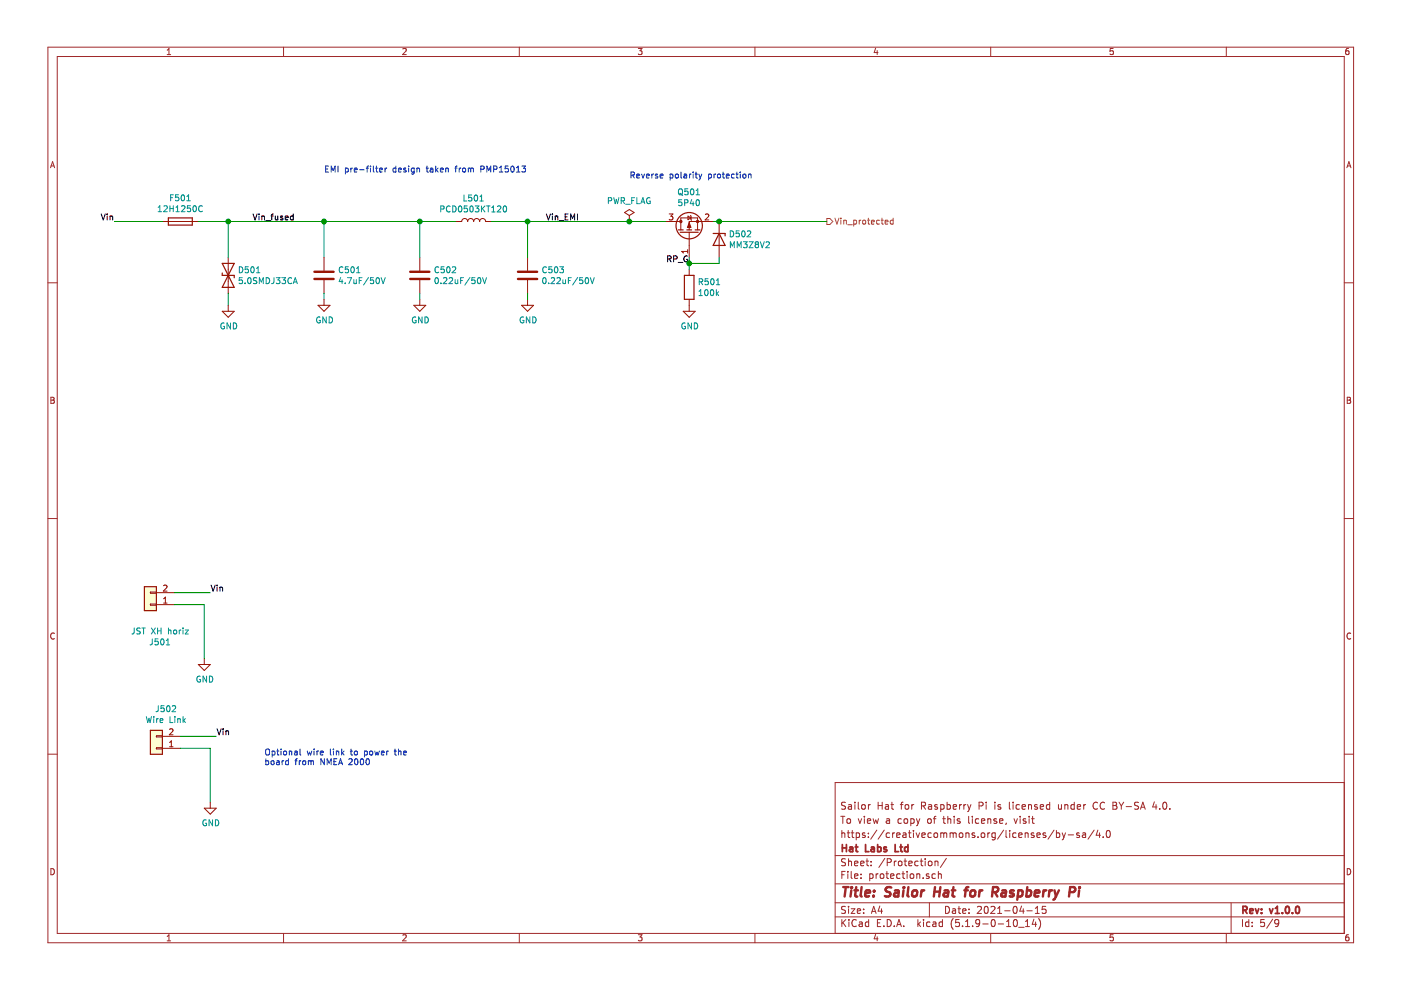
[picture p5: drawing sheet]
<svg xmlns="http://www.w3.org/2000/svg" width="297mm" height="210mm" viewBox="0 0 297 210" stroke-linecap="round" stroke-linejoin="round" font-family="sans-serif">
<path d="M.2 0h296.9v209.9h-296.9z" fill-rule="evenodd" fill="#fff" stroke="#fff" stroke-width=".21"/>
<g fill="none" stroke="#a0282a" stroke-width=".21">
<path d="M10.2 10h276.8v189.9h-276.8zM12.1 12h272.9v185.9h-272.9zM35.4 11.6h.8M35.4 10.6l.4-.3v1.3M60.1 10v2M85.4 10.4l.5-.1 .2 .3-.8 1h.8M110.1 10v2M135.3 10.3h.8l-.4 .5 .4 .1v.5l-.2 .2-.6-.2M160.1 10v2M185.6 10.2l-.3 .9h.9M186 10.7v.9M210 10v2"/>
<path d="M236 10.3h-.6l-.1 .6 .7-.1v.6l-.2 .2-.5-.2M260 10v2M285.9 10.3h-.4l-.1 .3-.1 .7 .2 .3 .5-.2-.1-.6h-.4l-.2 .2M10.7 35.6l.4-1.3 .5 1.3M10.8 35.2h.7M285.6 35.6l.4-1.3 .4 1.3M285.7 35.2h.6M10.2 60h1.9M285 60h2M10.8 84.2h.4l.3 .3-.3 .3 .3 .3-.2 .4h-.5zM10.8 84.8h.4M285.6 84.2h.5l.2 .3-.2 .3 .3 .3-.2 .4h-.6z"/>
<path d="M285.6 84.8h.5M10.2 109.9h1.9M285 109.9h2M11.5 134.3a.58 .58 0 0 0-.8 .5 .58 .58 0 0 0 .8 .6M286.4 134.3a.58 .58 0 0 0-.8 .5 .58 .58 0 0 0 .8 .6M10.2 159.9h1.9M285 159.9h2M178.3 173.1h.8M178.5 176.1v1.5M178.5 176.7l.2-.1 .3 .1 .1 .9M178.7 173.1v1.5M179.3 170.2l-.6-.1-.3 .3 .1 .3 .7 .3v.5l-.2 .1-.6-.1"/>
<path d="M179.6 176.6h.6M179.6 173.7l.2-.1 .5 .1v.8l-.3 .1-.4-.1zM179.8 176.1v1.3l.4 .2M179.9 170.7h.6v.9M180.5 176.6h.6M180.5 170.9l-.5 .1-.2 .2 .2 .4 .5-.1M180.7 176.1v1.3l.4 .2M181.3 170.1v.1M181.3 170.6v1M181.5 176.7l.5-.1 .2 .3v.5l-.2 .2-.5-.1M181.5 176.6v1.5M182 173.6l.3 1 .4-1"/>
<path d="M182 170.1v1.3l.2 .2M182.8 170.7l.2-.1 .4 .1 .1 .6-.2 .2-.3 .1-.2-.1zM183.3 173.1v.1M183.3 173.6v1M183.4 176.7l-.4-.1-.2 .2 .1 .2 .5 .1v.4h-.6M183.9 174.1l.7-.2-.1-.2-.4-.1-.2 .2 .1 .7h.5M184.1 177.4v.2M184.1 170.6v1M184.1 176.7v.1M184.5 170.6l-.4 .3M185.1 173.6l.3 1 .3-.7 .3 .7 .3-1M185.9 176l-1.3 1.9"/>
<path d="M186.2 170.1v1.5M186.2 170.8h.8M187 170.1v1.5M187.5 176l-1.3 1.9M187.8 170.7h.5l.1 .9M188 173.7h.5l.1 .9M188.4 170.9l-.5 .1-.2 .2 .2 .4 .5-.1M188.6 176.7l-.4-.1-.3 .3 .1 .5 .2 .2 .4-.1M188.6 173.9l-.5 .1-.2 .2 .2 .4 .5-.1M188.9 170.6h.6M189.1 170.1v1.3l.4 .2M189.3 176.6v1"/>
<path d="M189.7 176.6l-.4 .3M190.1 177.1l.7-.2v-.2l-.5-.1-.2 .2 .1 .7h.6M190.9 170.6h.6M191.1 173.7l-.4-.1-.3 .3 .1 .6h.6M191.5 176.7h.5l.1 .9M191.5 170.1l-.4 .2v1.3M191.7 173.7l.3-.1 .4 .1 .1 .6-.2 .2-.3 .1-.3-.1zM192 170.7l.2-.1 .4 .1v.8l-.2 .1-.4-.1zM192.1 176.9l-.7 .3 .2 .4 .5-.1M192.6 176.6h.6M192.8 176.1v1.3l.4 .2M193.1 173.7l.4-.1 .3 .3-.1 .6-.2 .1-.4-.1"/>
<path d="M193.1 173.6v1.5M193.3 170.6v1M193.7 176.1v.1M193.7 176.6v1M193.7 170.6l-.4 .3M194.2 176.6l.4 1 .4-1M194.3 173.6l.4 1M194.7 174.6l-.4 .5M195 173.6l-.3 1M195.4 170.9l.7-.1 .1-.2-.1-.4-.7-.1v1.5M195.4 177.1l.8-.2-.1-.2-.4-.1-.3 .2 .1 .7h.6M195.7 170.9l.5 .7"/>
<path d="M196.7 173.7l.2-.1 .5 .1v.8l-.2 .1-.5-.1zM196.9 170.7h.6v.9M197.5 176.7l-.5-.1-.3 .3 .2 .6h.6M197.5 170.9l-.5 .1-.2 .2 .2 .4 .5-.1M197.9 173.6h.5M198.1 176.7l.2-.1 .4 .1 .1 .6-.1 .2-.4 .1-.2-.2zM198.4 173.1l-.3 .2v1.3M198.7 170.7l-.3-.1-.2 .2v.2l.5 .2v.3h-.5M199.5 176.7l.4-.1 .2 .2M199.5 170.6v1.5M199.5 176.6v1M199.5 170.7l.4-.1 .3 .3-.1 .6-.2 .1-.4-.1"/>
<path d="M199.9 173.6h.5M200.1 176.8l.2-.2 .4 .1v.9M200.1 173.1v1.3l.3 .2M200.1 176.8v.8M200.8 170.7l.4-.1 .3 .3-.1 .6-.2 .1-.4-.1M200.8 170.1v1.5M201 173.7l.2-.1 .3 .1 .1 .9M201 173.1v1.5M201.4 176.7l.5-.1 .2 .2M201.4 176.6v1M202.1 176.8l.2-.2 .4 .1v.9M202.1 171.1l.7-.2-.1-.2-.4-.1-.2 .2v.7h.6"/>
<path d="M202.1 176.8v.8M202.3 173.1v.1M202.3 173.6v1M203.4 170.6v1M203.4 176.7l.2-.1 .5 .1v.7l-.2 .2-.5-.2zM203.5 173.7l-.3-.1-.3 .2 .1 .2 .5 .1v.4h-.6M203.9 170.6l-.5 .3M204.4 170.6v1M204.8 176.6v1M204.8 176.7l.2-.1 .4 .1v.9M204.8 170.6l-.4 .3M205.1 170.6l.4 1"/>
<path d="M205.4 173.1v1.3l.2 .2M205.5 171.6l-.4 .5M205.9 170.6l-.4 1M206.2 173.1v.1M206.2 173.6v1M206.6 176.7l-.3-.1-.2 .2 .1 .2 .4 .1v.4h-.5M207.4 177.4v.2M207.5 173.7l-.4-.1-.3 .3 .1 .6 .2 .1 .4-.1M207.6 170.9l.7-.1 .1-.2v-.4l-.3-.1h-.5v1.5M208.1 174.1l.7-.2-.1-.2-.4-.1-.2 .2v.7h.6M208.1 176.7l.2-.1 .4 .1v.7l-.2 .2-.4-.2zM209.1 170.1v.1"/>
<path d="M209.1 170.6v1M209.4 173.7l.2-.1 .4 .1 .1 .9M209.4 173.6v1M209.4 176.6v1M209.9 176.6l-.5 .3M210.9 170.1v.1M210.9 170.6v1M211 176.6v1.2l-.3 .3-.4-.1M211 176.7l-.4-.1-.3 .3v.5l.3 .2 .4-.1M211.3 173.7l-.4-.1-.2 .2 .1 .2 .5 .1v.4h-.6M211.9 174.1l.7-.2v-.2l-.4-.1-.3 .2 .1 .7h.6M212.2 170.7l-.4-.1-.2 .2v.2l.6 .2v.3h-.6"/>
<path d="M212.8 176l-1.3 1.9M213.3 176.1v1.3l.2 .2M213.3 174.5l-.1 .3M214 170.1v1.3l.2 .2M214.1 176.1v.1M214.1 176.6v1M214.8 170.1v.1M214.8 170.6v1M215 173.6l.3 1 .4-1M215.4 176.7l-.4-.1-.3 .3 .1 .6h.6M216 177.1l.7-.2-.1-.2-.4-.1-.2 .2 .1 .7h.5M216.1 170.7l-.4-.1-.3 .3 .1 .6 .2 .1 .4-.1"/>
<path d="M216.3 173.1v.1M216.3 173.6v1M216.7 171.1l.7-.2v-.2l-.5-.1-.2 .2 .1 .7h.6M217.4 176.7l.2-.1 .3 .1 .1 .9M217.4 176.6v1M217.5 173.7l-.4-.1-.2 .2 .1 .2 .5 .1v.4h-.6M218.1 170.7l.2-.1 .3 .1 .1 .9M218.1 170.6v1M218.2 173.1v.1M218.2 173.6v1M218.7 173.6h.6M218.9 173.1v1.3l.4 .2"/>
<path d="M219.2 176.7l-.3-.1-.3 .2 .1 .2 .5 .1v.4h-.6M219.8 177.1l.8-.2-.1-.2-.4-.1-.3 .2 .1 .7h.6M219.9 170.7l-.3-.1-.3 .2 .1 .2 .5 .2v.3h-.6M220.6 171.1l.7-.2-.1-.2-.4-.1-.2 .2v.7h.6M221.7 176.7l-.4-.1-.2 .2 .1 .2 .5 .1v.4h-.6M222.6 170.7l-.5-.1-.3 .3 .2 .6h.6M222.6 170.1v1.5M223.5 176l-1.3 1.9M224 176.7l.4-.1 .3 .3-.1 .6h-.6M224 176.1v1.5M224.4 170.6l.1 .9 .3 .1 .2-.1M225 170.6v1"/>
<path d="M225.2 176.6l.4 1M225.6 177.6l-.4 .5M225.8 170.7l.2-.1 .3 .1 .1 .9M225.8 170.6v1M225.9 176.6l-.3 1M226.5 177h1.1M227.8 170.7l-.5-.1-.2 .3 .1 .6h.6M227.8 170.1v1.5M228.4 171.1l.7-.2v-.2l-.5-.1-.2 .2 .1 .7h.6M228.8 176.7l-.3-.1-.2 .2v.2l.5 .1v.4h-.5M229.5 176.7h.6l.1 .9M229.8 170.6v1"/>
<path d="M230.2 176.9l-.7 .3 .2 .4 .5-.1M230.2 170.6l-.4 .3M232 176l-1.3 1.9M232.7 170.2a.71 .71 0 0 0-1 .5 .71 .71 0 0 0 .7 .9l.3-.1M232.8 176l-.4 1.1h.9M233.1 176.6v1M233.9 177.4v.2M234.2 170.2a.71 .71 0 0 0-1 .5 .71 .71 0 0 0 .7 .9l.3-.1M234.7 176.2l.2-.1a.8 .8 0 0 1 .5 .7 .8 .8 0 0 1-.5 .8 1 1 0 0 1-.2-1.4zM236 170.1h.5l.2 .3-.2 .4 .2 .1 .1 .4-.3 .3h-.5zM236 170.8h.5M237.3 170.1l.4 .8"/>
<path d="M237.7 170.9v.7M238.2 170.1l-.5 .8M238.8 171h1.1M241.4 170.2l-.6-.1-.3 .3 .2 .3 .6 .3v.5l-.2 .1-.6-.1M241.8 171.6l.5-1.5 .5 1.5M242 171.2h.7M244.7 170l-.3 1.1h.9M245.1 170.6v1M245.9 171.5v.1M246.7 170.2l.2-.1a.8 .8 0 0 1 .5 .7 .8 .8 0 0 1-.5 .8l-.2-.1-.2-.5zM248 171.5v.1M285 165.9h-107.9v32"/>
<path d="M10.8 184.2a.65 .65 0 0 1 .7 .6 .65 .65 0 0 1-.7 .7zM35.4 198.5l.4-.3v1.3M35.4 199.5h.8M60.1 197.9v2M85.4 198.3l.5-.1 .2 .3-.8 1h.8M110.1 197.9v2M135.3 198.2h.8l-.4 .5 .4 .1v.6l-.2 .1-.6-.1M160.1 197.9v2M177.1 194.4h107.9M177.1 191.4h107.9M177.1 187.4h107.9M177.1 181.4h107.9"/>
<path d="M178.5 185.5h.5M178.5 195v1.5M178.7 195.6l.6 .9M179.2 184.8h-.7v1.5M179.3 192.2h-.6l-.3 .2 .1 .4 .7 .3v.4l-.2 .2-.6-.1M179.3 182.1h-.6l-.3 .2 .1 .4 .7 .3v.4l-.2 .2-.6-.1M179.3 195l-.8 .8M179.8 184.8v.1M179.8 185.3v1M179.9 182.1v1.5M179.9 192.2v.1M179.9 192.7v1"/>
<path d="M179.9 182.7l.2-.1h.4v1M180 195v.1M180 195.5v1M180.5 192.7h.8l-.8 1h.8M180.5 184.8v1.3l.2 .2M181.2 185.8l.7-.2-.1-.3h-.4l-.2 .2 .1 .7h.5M181.2 183.1l.7-.2-.1-.3h-.4l-.2 .2 .1 .7h.5M181.5 195.1a.59 .59 0 0 0-.7 0 .59 .59 0 0 0-.2 .7 .56 .56 0 0 0 .3 .6 .56 .56 0 0 0 .6-.1M181.8 193.2l.7-.2-.1-.2-.4-.1-.2 .2v.7h.6M182.2 195.5h.6v1M182.5 183.1l.7-.2-.1-.3h-.4l-.2 .2 .1 .7h.5M182.6 186.1v.2"/>
<path d="M182.6 185.3v.2M182.8 195.8l-.5 .1-.2 .2 .2 .4 .5-.1M183.1 193.5v.2M183.1 192.8v.1M183.6 182.6h.6M183.8 182.1v1.3l.4 .2M184.2 195.5h-.5l-.2 .2v.6l.2 .2 .5-.1M184.2 195v1.5M184.4 185.3h.4l.3 .2-.1 .6-.2 .2-.4-.1M184.4 185.3v1.5M184.7 183.4v.2M184.7 182.6v.2"/>
<path d="M184.8 193.7l.4-1.5 .5 1.5M184.9 193.2h.7M185.6 198.1l-.3 .9h.9M185.7 185.3v1M186 198.6v.9M186 195.7h.5M186.2 185.3l-.5 .2M186.5 192.1l-.3 1.1h.9M186.7 185.4l.2-.1 .4 .1v.7l-.2 .2-.4-.2zM186.7 195h-.7v1.5h.7M186.9 192.7v1M187.4 196.3v.2"/>
<path d="M187.6 182l-1.3 1.9M187.8 185.3h.6M188 184.8v1.3l.4 .2M188.1 195a.76 .76 0 0 1 .9 .7 .76 .76 0 0 1-.9 .8zM188.1 182.9l.7-.1 .2-.2-.1-.4-.2-.1h-.6v1.5M188.8 185.8l.7-.2v-.3h-.5l-.2 .2 .1 .7h.6M189.6 196.3v.2M189.6 182.6v1M190 182.6l-.4 .3M190.1 196.5l.5-1.5 .5 1.5M190.2 196h.8M190.5 182.7l.3-.1 .4 .1v.7l-.2 .2-.5-.2z"/>
<path d="M190.8 185.3h-.4l-.3 .2 .1 .6 .2 .2 .4-.1M191.2 185.3h.6M191.5 184.8v1.3l.3 .2M191.6 196.3v.2M191.7 182.6h.5M191.9 182.1v1.3l.3 .2M192.3 184.8v.1M192.3 185.3v1M192.7 183.1l.7-.2-.1-.3h-.4l-.2 .2v.7h.6M193 185.4l.2-.1 .5 .1v.7l-.2 .2-.5-.2zM194.4 185.4l.2-.1h.4v1M194.4 185.3v1"/>
<path d="M194.6 195v1.5M194.7 182.6h-.5l-.3 .3 .1 .5 .2 .2 .5-.1M194.7 195.9l.5 .6M195.1 182.6h.6M195.2 195.5l-.6 .5M195.3 182.1v1.3l.4 .2M195.7 186.1v.2M195.8 195v.1M195.8 195.5v1M196.2 182.1v.1M196.2 182.6v1M196.9 182.7l.2-.1 .4 .1v.7l-.2 .2-.4-.2z"/>
<path d="M196.9 185.3h-.3l-.2 .2 .1 .2 .4 .1v.4h-.5M197 191.4v3M197.2 195.5h-.5l-.2 .2v.6l.2 .2 .5-.1M197.8 195.5h.6v1M198.2 182.7l.2-.1h.4l.1 1M198.2 182.6v1M198.3 185.3h-.4l-.3 .2 .1 .6 .2 .2 .4-.1M198.4 195.8l-.7 .3 .3 .4 .4-.1M199 185.4l.2-.1h.3l.1 1M199 184.8v1.5M199.8 195.5h-.4l-.3 .2 .1 .6 .2 .2 .4-.1M199.8 195v1.5"/>
<path d="M200.5 192.2a.75 .75 0 0 1 .8 .7 .75 .75 0 0 1-.8 .8zM200.7 182l-1.3 1.9M202 192.8h.5l.1 .9M202.1 194.8a1.71 1.71 0 0 0 0 2.2M202.6 193l-.5 .1-.2 .2 .2 .4 .5-.1M203.1 192.7h.6M203.3 192.2v1.3l.4 .2M203.4 195h-.7l-.1 .7 .7-.1 .1 .2v.5l-.2 .2-.6-.2M204.1 196.3v.2M204.1 193.2l.7-.2-.1-.2-.4-.1-.2 .2 .1 .7h.5M204.7 196.5h.9M204.7 195.4l.4-.4v1.5"/>
<path d="M205.4 193.5v.2M205.4 192.8v.1M206.2 196.3v.2M207.2 192.3l.6-.1 .3 .4-.9 1.1h.9M207.7 195.6l-.3 .3-.4-.1-.1-.2 .1-.6h.4l.3 .2v.9l-.4 .4h-.3M208.4 195.9h1.1M208.8 192.3l.4-.1a.85 .85 0 0 1-.2 1.5l-.2-.2-.1-.4zM210 197.9v2M210.1 192.3l.6-.1 .3 .4-1 1.1h1M210.3 195h.2a.8 .8 0 0 1 .5 .7 .8 .8 0 0 1-.5 .8 1 1 0 0 1-.2-1.5zM211.5 193.7h.9M211.5 192.6l.4-.4v1.5"/>
<path d="M211.6 195.9h1.2M213 193.1h1.2M213.4 196.5h.9M213.4 195.4l.5-.4v1.5M214.9 192.3l.2-.1a.8 .8 0 0 1 .6 .7 .8 .8 0 0 1-.6 .8l-.3-.6zM215.1 195h.1a.8 .8 0 0 1 .5 .7 .8 .8 0 0 1-.5 .8 .97 .97 0 0 1-.1-1.5zM216 196.6h1.1M216.6 192.1l-.4 1.1h1M216.9 192.7v1M217.4 196.5h.9M217.4 195.4l.4-.4v1.5M217.7 193.1h1.2"/>
<path d="M219.2 194.9l-.3 1.1h.9M219.5 193.7h.9M219.5 192.6l.4-.4v1.5M219.6 195.5v1M220.2 194.8a1.71 1.71 0 0 1 0 2.2M221.7 192.2h-.7l-.1 .7 .7-.1 .2 .2-.1 .5-.2 .2-.6-.2M236 198.2h-.6l-.1 .6 .7-.1v.7l-.2 .1-.5-.1M260 197.9v2M261 191.4v6.5M263.4 195v1.5M264.8 195.5h-.5l-.2 .2 .1 .7h.6M264.8 195v1.5"/>
<path d="M265.5 196.3v.2M265.5 195.5v.2M268.1 195h-.8v.7l.7-.1 .1 .2v.5l-.3 .2-.5-.2M269.8 194.9l-1.2 1.9M271.1 195.6l-.3 .3-.4-.1-.1-.2v-.4l.3-.2h.2l.3 .2a1.01 1.01 0 0 1-.4 1.3h-.3M285.6 184.2a.65 .65 0 0 1 .8 .6 .65 .65 0 0 1-.8 .7zM285.9 198.2h-.4l-.1 .3-.1 .7 .2 .3 .5-.1-.1-.7h-.4l-.2 .2"/>
</g>
<g fill="none" stroke="#a0282a" stroke-width=".38">
<path d="M178.6 179.1v1.5M178.6 179.8h.9M179.5 179.1v1.5M180.2 179.7h.5l.1 .9M180.8 179.9l-.7 .3 .2 .4 .5-.1M181.3 179.6h.6M181.5 179.1v1.3l.4 .2M183.5 179.1v1.5h.7M184.7 179.7h.6l.1 .9M185.4 179.9l-.7 .3 .2 .4 .5-.1M186.1 179.7l.4-.1 .3 .3-.1 .5-.2 .2-.4-.1M186.1 179.1v1.5"/>
<path d="M187.9 179.7l-.3-.1-.2 .2 .1 .2 .4 .1v.4h-.5M189.8 179.1v1.5h.7M190.8 179.6h.6M191 179.1v1.3l.4 .2M192.5 179.7l-.4-.1-.3 .3 .1 .5 .2 .2 .4-.1M192.5 179.1v1.5M263.5 193l.7-.1 .2-.2-.1-.4-.2-.1h-.6v1.5M263.9 193l.5 .7M265 193.2l.7-.2-.1-.2-.4-.1-.2 .2v.7h.6M266.2 192.7l.3 1 .4-1M267.5 193.5v.2M267.5 192.8v.1"/>
<path d="M269.2 192.7l.3 1 .4-1M270.4 193.7h.8M270.4 192.6l.4-.4v1.5M271.9 193.5v.2M272.7 192.3l.2-.1a.8 .8 0 0 1 .5 .7 .8 .8 0 0 1-.5 .8l-.4-.6zM274 193.5v.2M274.8 192.3l.4-.1a.85 .85 0 0 1-.2 1.5l-.2-.2-.1-.4z"/>
</g>
<g fill="none" stroke="#a0282a" stroke-width=".51">
<path d="M178.8 188.1h1.1M179.3 188.1l-.2 2M180.5 188.8l-.2 1.3M180.6 188.1l-.1 .2M180.6 188.1l.1 .1-.2 .1M181.2 188.8h.7M181.5 188.1l-.2 1.7 .1 .2 .4 .1M182.7 188.1l-.2 1.7 .2 .3M183.5 189.4l1-.2-.1-.4h-.6l-.3 .2v1h.8M185.2 189.9v.2M185.3 188.8l.1 .1-.1 .1M185.3 188.8v.2"/>
<path d="M189 188.2l-.8-.1-.4 .4 .1 .4 .8 .4v.6a.91 .91 0 0 1-1.1 .1M189.7 188.8h.8l-.1 1.3M190.5 189.2l-.6 .1a.4 .4 0 0 0-.4 .4 .4 .4 0 0 0 .3 .4l.7-.1M191.6 188.8l-.2 1.3M191.7 188.1l-.2 .1 .1 .1M191.7 188.1l-.1 .2M192.6 188.1l-.2 1.7 .3 .3M193.5 188.9l.4-.1 .5 .1v.8l-.2 .3a.49 .49 0 0 1-.8-.3zM195.4 188.8l-.2 1.3M196 188.8h-.4l-.3 .3M198.1 189h1.2M198.2 188.1l-.2 2"/>
<path d="M199.4 188.1l-.3 2M200.2 188.8h.8v1.3M201.1 189.2l-.7 .1a.4 .4 0 0 0-.3 .4 .4 .4 0 0 0 .2 .4l.7-.1M201.8 188.8h.8M202.1 188.1l-.2 1.7 .1 .2 .4 .1M204.5 188.8h.7M205.3 188.1l-.4 .1-.1 .2-.2 1.7M205.9 188.9l.3-.1 .5 .1v.8l-.2 .3a.53 .53 0 0 1-.7-.1zM207.7 188.8l-.1 1.3M208.3 188.8h-.4l-.2 .3M210.4 189.1h.8l.3-.2 .2-.4-.2-.3-.9-.1-.3 2M210.9 189.1l.6 1"/>
<path d="M212.5 188.8h.7v1.3M213.3 189.2l-.7 .1a.4 .4 0 0 0-.3 .4 .4 .4 0 0 0 .2 .4l.7-.1M215 188.8a.51 .51 0 0 0-.8 .3l.2 .3 .5 .1v.3l-.3 .3-.5-.1M215.9 188.8h.8l.1 .3v.6a.66 .66 0 0 1-1 .3M215.9 188.8l-.2 2M217.7 188.8h.8l.1 .3v.6a.66 .66 0 0 1-1 .3M217.8 188.1l-.2 2M219.4 189.4l1-.2-.1-.4h-.6l-.3 .2v1h.8M221.3 188.8l-.2 1.3M221.8 188.8h-.4l-.2 .3M222.5 188.8l-.1 1.3M223.1 188.8h-.4l-.2 .3"/>
<path d="M223.6 188.8l.3 1.3M223.9 190.1l-.3 .5-.3 .2M224.5 188.8l-.6 1.3M226.8 189.1l.9-.1a.54 .54 0 0 0 .3-.5 .54 .54 0 0 0-.3-.4h-.8l-.3 2M228.8 188.8l-.1 1.3M228.9 188.1v.2"/>
</g>
<path d="M66.7 59.1h4M66.7 57.6h4M87 59.1h4M87 57.6h4M109.8 59.1h4.1M109.8 57.6h4.1" fill="none" stroke="#981200" stroke-width=".51"/>
<g fill="none" stroke="#981200" stroke-width=".21">
<path d="M34.4 47h7.6M48.4 54.6v7.6M68.7 54.6v2.8M68.7 59.4v2.8M89 54.6v2.8M89 59.4v2.8M96.6 47h1.3a.63 .63 0 0 1 .6-.7 .63 .63 0 0 1 .7 .7 .63 .63 0 0 1 .6-.7 .63 .63 0 0 1 .6 .7 .63 .63 0 0 1 .7-.7 .63 .63 0 0 1 .6 .7 .63 .63 0 0 1 .6-.7 .63 .63 0 0 1 .7 .7h1.2M111.9 54.6v2.8M111.9 59.4v2.8M132.4 45.1l1-.7 1 .7-1 .6zM133.4 47h.1M133.4 45.7v1.3"/>
<path d="M141 47h3.3M141.9 45.4h.8l-.5 .4 .4 .2 .1 .4-.3 .2-.5-.1M144.3 48.7v-2.5h3.6v2.5M145.8 52.9v.8M145.8 53.3h-1.3l.4 .4M145.9 45.8l.6 .4-.6 .4zM146.1 49.2v5.4M146.1 57.1v1.3M146.4 45.7l.2 1M149.5 45.5l.5-.1 .3 .3-.8 .9h.8M151.2 47h-5.1v1.7M152.5 47v7.6"/>
<path d="M47.1 66h2.6l-1.3 1.3zM48.4 64.7v1.3M67.4 64.7h2.6l-1.3 1.3zM68.7 63.5v1.2M87.7 64.7h2.6l-1.3 1.3zM89 63.5v1.2M110.6 64.7h2.5l-1.2 1.3zM111.9 63.5v1.2M144.9 66h2.5l-1.3 1.3zM146.1 63.5v2.5M31.9 125.5h1.3v.3h-1.3zM31.9 128.1h1.3v.2h-1.3z"/>
<path d="M33.2 128.2h3.8M33.2 125.7h3.8M34.7 127.9h.7M34.7 127l.4-.4v1.3M34.7 124.2l.5-.1 .2 .3-.8 .9h.8M43.3 139.6v1.3M33.2 156h1.2v.2h-1.2zM33.2 158.5h1.2v.3h-1.2zM34.4 158.7h3.8M34.4 156.1h3.8M35.9 158.3h.8M35.9 157.4l.4-.3v1.2"/>
<path d="M35.9 154.6l.5-.1 .3 .4-.8 .9h.8M42 140.9h2.6l-1.3 1.3zM43.3 171.4h2.5l-1.2 1.2zM44.6 170.1v1.3"/>
</g>
<g fill="none" stroke="#009596" stroke-width=".21">
<path d="M33.5 44.9h.8M33.5 44l.4-.4v1.3M34.8 43.7l.4-.1 .3 .4-.8 .9h.8M36 43.6v1.3M36 44.2h.7M36.2 41.9h.4M36.7 43.6v1.3M36.8 41.3h-.6v1.3M37.3 44l.3-.4v1.3M37.3 44.9h.7M37.9 41.3h-.7v.6l.5-.1 .2 .2v.3l-.2 .3-.5-.2M38.5 43.7l.5-.1 .2 .4-.8 .9h.8"/>
<path d="M38.5 41.4l.2-.1a.69 .69 0 0 1 .4 .6 .69 .69 0 0 1-.4 .7l-.3-.5zM39.6 42.6h.7M39.6 41.7l.4-.4v1.3M40.4 43.6h-.6l-.1 .6 .2-.1 .4 .1 .1 .6-.2 .1-.5-.1M41 43.7l.2-.1a.67 .67 0 0 1 .5 .6 .67 .67 0 0 1-.5 .7l-.3-.5zM42.9 43.7a.56 .56 0 0 0-.8 .5 .56 .56 0 0 0 .8 .6M50.7 56.6a.64 .64 0 0 1 .8 .6 .64 .64 0 0 1-.8 .6zM51.4 58.9h-.7v.6l.5-.1 .2 .2v.3l-.2 .2-.5-.1M52.6 56.6h-.6v.6l.1-.2 .5 .2v.5l-.2 .1-.4-.1M52.6 59l.2-.1a.67 .67 0 0 1 .5 .6 .67 .67 0 0 1-.5 .6l-.3-.4zM53.3 56.6h.2a.67 .67 0 0 1 .4 .6 .67 .67 0 0 1-.4 .6 .83 .83 0 0 1-.2-1.2zM54.4 57.8h.7"/>
<path d="M54.4 56.9l.3-.3v1.2M54.5 58.9h-.5l-.2 .1v.4l.5 .2 .2 .3-.3 .2h-.5M56.4 58.9a.64 .64 0 0 1 .8 .6 .64 .64 0 0 1-.8 .6zM58.1 58.9v.9l-.2 .3h-.3M58.6 58.9h.8l-.5 .5 .4 .1 .1 .4-.3 .2-.5-.1M59.8 58.9h.7l-.4 .5 .4 .1v.5l-.2 .1-.5-.1M61.8 59a.56 .56 0 0 0-.8 .5 .56 .56 0 0 0 .8 .5M62.3 59.8h.6M72.2 58.8l-.3 .9h.8M72.5 59.3v.8M72.7 56.7a.56 .56 0 0 0-.7 .1 .56 .56 0 0 0 0 .7l.3 .3 .4-.1M73.7 58.9h.8l-.5 1.2"/>
<path d="M73.8 56.6h-.6v.6l.2-.2 .4 .2v.5l-.1 .1-.5-.1M74.5 56.7l.2-.1a.67 .67 0 0 1 .4 .6 .67 .67 0 0 1-.4 .6l-.3-.5zM75 59.3l.1 .8 .5-.1M75.6 59.3v.8M75.6 57.8h.7M75.6 56.9l.4-.3v1.2M76.2 59.5h.4M76.8 58.9h-.6v1.2M78.1 58.8l-1 1.6M79.2 58.9h-.6l-.1 .6 .2-.1h.4l.1 .6-.2 .1-.5-.1M79.8 59l.2-.1a.67 .67 0 0 1 .5 .6 .67 .67 0 0 1-.5 .6l-.3-.4zM80.8 58.9l.4 1.2 .5-1.2"/>
<path d="M92.3 59l.2-.1a.67 .67 0 0 1 .5 .6 .67 .67 0 0 1-.5 .6l-.3-.4zM93 56.7a.56 .56 0 0 0-.7 .1 .56 .56 0 0 0 0 .7l.3 .3 .4-.1M93.4 44.3h.7v-.5l-.7-.1v1.2M94 59l.5-.1 .2 .3-.7 .9h.7M94.2 56.6h-.7v.6l.2-.2 .5 .2v.5l-.2 .1-.5-.1M94.8 56.7l.2-.1a.67 .67 0 0 1 .4 .6 .67 .67 0 0 1-.4 .6l-.3-.5zM95.2 59l.5-.1 .3 .3-.8 .9h.8M95.4 43.8a.56 .56 0 0 0-.8 .5 .56 .56 0 0 0 .8 .5M95.9 56.7l.5-.1 .2 .3-.8 .9h.8M96 43.7a.64 .64 0 0 1 .7 .6 .64 .64 0 0 1-.7 .6zM96.5 59.3l.1 .8 .5-.1M97.1 59.3v.8"/>
<path d="M97.3 43.8l.2-.1a.67 .67 0 0 1 .4 .6 .67 .67 0 0 1-.4 .6l-.3-.4zM97.7 59.5h.4M98.3 58.9h-.6v1.2M98.4 41.4v1.2h.6M99.1 43.7h-.7v.6l.5-.2 .2 .3v.3l-.2 .2-.5-.1M99.6 58.8l-1 1.6M99.7 43.8l.2-.1a.67 .67 0 0 1 .4 .6 .67 .67 0 0 1-.4 .6l-.3-.4zM100 41.4h-.6l-.1 .6 .2-.2 .4 .1 .1 .6-.2 .1-.5-.1M100.7 41.5l.1-.1a.67 .67 0 0 1 .5 .6 .67 .67 0 0 1-.5 .6l-.3-.5zM100.7 58.9h-.6l-.1 .6 .2-.1 .5 .1v.5l-.2 .1-.5-.1M100.8 43.7h.7l-.4 .4 .4 .2v.4l-.2 .2-.5-.1M101.3 59l.2-.1a.67 .67 0 0 1 .5 .6 .67 .67 0 0 1-.5 .6l-.3-.4z"/>
<path d="M101.7 42.6h.8M101.7 41.7l.4-.3v1.2M102.1 43.7v1.2M102.3 44.2l.5 .7M102.3 58.9l.4 1.2 .4-1.2M102.8 43.7l-.7 .7M103.2 43.7h.7M103.5 43.7v1.2M104.3 44.9h.7M104.3 44l.3-.3v1.2M105.5 43.8l.5-.1 .2 .3-.8 .9h.8M106.9 43.7h.1a.67 .67 0 0 1 .4 .6 .67 .67 0 0 1-.4 .6 .83 .83 0 0 1-.1-1.2z"/>
<path d="M115.2 59l.2-.1a.67 .67 0 0 1 .4 .6 .67 .67 0 0 1-.4 .6l-.3-.4zM115.9 56.7a.56 .56 0 0 0-.8 .1 .56 .56 0 0 0 0 .7l.4 .3 .4-.1M116.9 59l.5-.1 .2 .3-.8 .9h.8M117 56.6h-.6l-.1 .6 .2-.2 .5 .2v.5l-.2 .1-.5-.1M117.7 56.7l.1-.1a.67 .67 0 0 1 .5 .6 .67 .67 0 0 1-.5 .6l-.3-.5zM118.1 59l.5-.1 .2 .3-.8 .9h.8M118.7 56.6h.8l-.4 .4 .3 .2v.6l-.7-.1M119.3 59.3l.1 .8 .5-.1M119.9 59.3v.8M120.5 59.5h.4M121.1 58.9h-.6v1.2M122.5 58.8l-1.1 1.6"/>
<path d="M123.5 58.9h-.6v.6l.1-.1 .5 .1v.5l-.1 .1-.5-.1M124.2 59l.2-.1a.67 .67 0 0 1 .4 .6 .67 .67 0 0 1-.4 .6l-.3-.4zM125.2 58.9l.4 1.2 .4-1.2M129 42.6l.6-.1v-.5l-.6-.1v1.3M130.1 41.9l.3 1.3 .3-.9 .2 .9 .3-1.3M131.7 42.6l.6-.1 .1-.5-.7-.1v1.3M132 42.6l.4 .6M132.7 43.3h.9M133.9 42.5h.5M134.5 41.9h-.6v1.3M135 41.9v1.3h.6M135.9 43.2l.4-1.3 .4 1.3"/>
<path d="M136 42.8h.6M137.8 42a.59 .59 0 0 0-.7 .6 .59 .59 0 0 0 .7 .5l.1-.5h-.3M143.9 40.2l.2-.2a.45 .45 0 0 1 .6 .5l-.2 .8h-.5a.92 .92 0 0 1-.1-1.1zM144.1 41l.4 .3M144.5 41.3l.3 .1M144.5 42.3h-.6v.7l.2-.2 .4 .2v.5l-.1 .1-.5-.1M145.2 43l.6-.1v-.4l-.6-.2v1.3M145.8 40h-.6v.6l.2-.1 .4 .1v.6l-.1 .1-.5-.1M146.5 40.2l.2-.2a.67 .67 0 0 1 .4 .7 .67 .67 0 0 1-.4 .6l-.3-.5zM146.7 42.3l-.3 .9h.7M147 42.8v.8M147.6 41.3h.7"/>
<path d="M147.6 40.4l.4-.4v1.3M147.7 42.5l.2-.2a.69 .69 0 0 1 .4 .7 .69 .69 0 0 1-.4 .6l-.3-.5zM148.3 59.8l.6-.1 .1-.2-.1-.3-.6-.1v1.3M148.6 59.8l.4 .6M150.1 59.1h-.6v.6l.2-.1 .4 .1v.5l-.1 .2-.5-.2M150.8 59.2l.2-.1a.67 .67 0 0 1 .4 .6 .67 .67 0 0 1-.4 .7 .83 .83 0 0 1-.2-1.2zM151.9 59.5l.3-.4v1.3M154.8 48.9a.64 .64 0 0 1 .8 .7 .64 .64 0 0 1-.8 .6zM154.9 52.5v-1.2l.4 .9 .4-.9v1.2M156.3 52.5v-1.2l.4 .9 .4-.9v1.2M156.7 48.9h-.6l-.1 .7 .2-.2 .5 .2v.5l-.2 .1-.5-.1M157.4 49.1l.1-.2a.67 .67 0 0 1 .5 .7 .67 .67 0 0 1-.5 .6l-.3-.5z"/>
<path d="M157.6 51.3h.8l-.4 .4 .4 .2v.5l-.2 .1-.6-.1M158.5 49.1l.4-.2 .3 .4-.8 .9h.8M158.8 51.3h.9l-.9 1.2h.9M160.3 51.8l-.2-.2 .2-.3 .5 .1v.3l-.2 .1M160.3 51.8l-.2 .2v.3l.2 .2h.4l.1-.2v-.4l-.2-.1M160.3 51.8h.3M161.2 51.3l.4 1.2 .4-1.2M162.4 51.4l.5-.1 .2 .3-.8 .9h.8M47.5 68.5a.59 .59 0 0 0-.7 .6 .59 .59 0 0 0 .7 .6l.1-.5h-.3M48.9 68.5v1.2l-.8-1.2v1.2M49.5 68.5a.64 .64 0 0 1 .7 .6 .64 .64 0 0 1-.7 .6zM52 60v.1"/>
<path d="M55 60.1v-1.2l.4 .9 .4-.9v1.2M62.2 60.1l.4-1.2 .4 1.2M67.8 67.3a.59 .59 0 0 0-.7 .5 .59 .59 0 0 0 .7 .6l.1-.5h-.2M69.2 67.2v1.3l-.8-1.3v1.3M69.8 67.2a.64 .64 0 0 1 .7 .6 .64 .64 0 0 1-.7 .7zM73.2 60v.1M88.1 67.3a.59 .59 0 0 0-.7 .5 .59 .59 0 0 0 .7 .6l.1-.5h-.2M89.5 67.2v1.3l-.7-1.3v1.3M90.1 67.2a.64 .64 0 0 1 .7 .6 .64 .64 0 0 1-.7 .7zM93.5 60v.1M111 67.3a.59 .59 0 0 0-.7 .5 .59 .59 0 0 0 .7 .6l.1-.5h-.3M112.3 67.2v1.3l-.7-1.3v1.3"/>
<path d="M112.9 67.2a.64 .64 0 0 1 .8 .6 .64 .64 0 0 1-.8 .7zM116.3 60v.1M145.3 68.5a.59 .59 0 0 0-.8 .6 .59 .59 0 0 0 .8 .6v-.5h-.2M146.6 68.5v1.2l-.7-1.2v1.2M147.2 68.5a.64 .64 0 0 1 .7 .6 .64 .64 0 0 1-.7 .6zM148.2 61.8l.4-.4v1.3M148.2 62.7h.7M149.6 61.5l.1-.1a.67 .67 0 0 1 .5 .6 .67 .67 0 0 1-.5 .7 .83 .83 0 0 1-.1-1.2zM150.7 61.5l.2-.1a.69 .69 0 0 1 .4 .6 .69 .69 0 0 1-.4 .7l-.3-.5zM151.9 60.4h.7M151.9 61.4v1.3M152 62.2l.4 .5"/>
<path d="M152.4 61.8l-.5 .5M28.5 133.1v1l-.2 .3h-.3M29.7 133.2l-.5-.1-.1 .2v.4l.5 .2 .1 .3-.2 .2h-.5M30.1 133.1h.7M30.4 133.1v1.3M32.1 133.1l.8 1.3M32.3 135.5l-.1 1-.4 .2M32.9 133.1l-.8 1.3M33.4 133.1v1.3M33.4 133.8h.7M33.5 135.5h-.6v.6l.1-.2 .5 .2v.5l-.2 .1-.4-.1M34.1 133.1v1.3"/>
<path d="M34.2 135.6l.1-.1a.67 .67 0 0 1 .5 .6 .67 .67 0 0 1-.5 .6l-.3-.5zM35.3 136.7h.7M35.3 135.8l.3-.3v1.2M35.7 133.1v1.3M35.7 133.7l.5-.1 .1 .8M36.9 133.6h.3l.3 .2-.2 .6h-.3l-.2-.2zM38 133.6v.8M38.4 133.6l-.4 .2M38.8 133.1v.2M38.8 133.6v.8M39.3 133.6h.6l-.6 .8h.6M31 151.9l.3 1.3 .3-.9 .2 .9 .3-1.3"/>
<path d="M32.6 151.9v.2M32.6 152.4v.8M33.2 152.4v.8M33.6 149.6l-.1 1.1-.4 .2M33.6 152.4l-.4 .2M33.9 152.8l.6-.1v-.3h-.4l-.2 .1 .1 .7h.5M34.8 149.6h-.6l-.1 .6 .2-.1 .5 .1v.6l-.2 .1-.5-.1M35.4 149.8l.2-.2a.67 .67 0 0 1 .5 .7 .67 .67 0 0 1-.5 .6l-.3-.5zM36.1 151.9v1.3h.6M36.5 149.8l.5-.2 .2 .4-.7 .9h.7M37.1 151.9v.2M37.1 152.4v.8"/>
<path d="M37.7 152.5l.5-.1v.8M37.7 152.4v.8M38.8 151.9v1.3M38.9 152.7l.4 .5M39.3 152.4l-.5 .4M42.4 143.4a.59 .59 0 0 0-.7 .6 .59 .59 0 0 0 .7 .6l.1-.5h-.2M43.8 143.4v1.2l-.7-1.2v1.2M44.4 143.4a.64 .64 0 0 1 .7 .6 .64 .64 0 0 1-.7 .6zM43.7 173.9a.59 .59 0 0 0-.7 .6 .59 .59 0 0 0 .7 .5l.1-.4h-.3M45.1 173.8v1.3l-.8-1.3v1.3M45.7 173.8a.64 .64 0 0 1 .7 .7 .64 .64 0 0 1-.7 .6z"/>
</g>
<g fill="none" stroke="#981200" stroke-width=".25">
<path d="M35.7 46.2h5.1v1.5h-5.1zM47.1 57.9v.5h2.6v.5M47.1 55.8h2.6l-2.6 5.1h2.6zM143.8 48.7h1.1M144.2 49.2h3.8M145.1 58.4h2v5.1h-2zM145.6 48.7h1M147.4 48.7h1M151.2 49.5h2.5v.5M152.5 49.5l1.2 2.5h-2.5zM30.6 124.4h2.6v5.1h-2.6zM31.9 154.9h2.5v5h-2.5z"/>
<circle cx="146.1" cy="47.9" r="2.79"/>
</g>
<g fill="#981200" stroke="#981200" stroke-width=".21">
<path d="M146.1 47.2l.4 1h-.8z"/>
<circle cx="147.9" cy="47" r=".25"/>
<circle cx="144.3" cy="47" r=".25"/>
</g>
<g fill="#fffecd" stroke="#fffecd" stroke-width=".25">
<path d="M31.9 154.9h2.5v5h-2.5z" fill-rule="evenodd"/>
<path d="M30.6 124.4h2.6v5.1h-2.6z" fill-rule="evenodd"/>
</g>
<g fill="none" stroke="#009300" stroke-width=".21">
<path d="M24.3 47h10.1M42 47h54.6M48.4 47v7.6M68.7 47v7.6M89 47v7.6M104.2 47h36.8M111.9 47v7.6M146.1 54.6v2.5M151.2 47h24.1M152.5 54.6v1.2h-6.4M48.4 62.2v2.5M68.7 62.2v1.3"/>
<path d="M89 62.2v1.3M111.9 62.2v1.3M37 128.2h6.3v11.4M37 125.7h7.6M38.2 156.1h7.6M38.2 158.7h6.4v11.4"/>
</g>
<g fill="none" stroke="#969400" stroke-width=".21">
<path d="M175.3 46.3h.7l.6 .7-.6 .6h-.7zM177 46.3l.4 1.2 .5-1.2M178.3 46.3v.1M178.3 46.7v.8M178.9 46.7v.8M178.9 46.8l.5-.1 .1 .8M179.7 47.6h1M181 46.7h.4l.2 .2-.1 .6h-.5M181 46.7v1.3M182.2 46.7v.8M182.5 46.7l-.3 .2M183 46.7l.5 .1-.1 .7h-.3l-.2-.2z"/>
<path d="M183.9 46.7h.5M184.1 46.3v1l.3 .2M184.8 47.1l.6-.1-.1-.3h-.4l-.1 .2v.6h.5M186.5 46.7h-.4l-.2 .2 .1 .6h.5M186.8 46.7h.5M187 46.3v1l.3 .2M187.7 47.1l.6-.1-.1-.3h-.4l-.1 .2v.6h.5M189.4 46.7h-.4l-.3 .2 .2 .6h.5M189.4 46.3v1.2"/>
</g>
<g fill="none" stroke="#000" stroke-width=".21">
<path d="M21.5 45.4l.4 1.2 .4-1.2M22.7 45.4v.1M22.7 45.8v.8M23.3 45.9l.5-.1 .1 .8M23.3 45.8v.8M53.6 45.4l.5 1.2 .4-1.2M54.9 45.4v.1M54.9 45.8v.8M55.5 45.8v.8M55.5 45.9l.5-.1 .1 .8M56.4 46.8h.9M57.5 45.8h.4"/>
<path d="M57.9 45.4l-.3 .1v1.1M58.4 45.8v.8l.5-.1M58.9 45.8v.8M59.9 45.8h-.3l-.1 .2v.2l.4 .1v.3h-.4M60.5 46.2l.6-.1-.1-.3h-.4l-.1 .2v.6h.5M62.2 45.8h-.4l-.2 .2 .1 .6h.5M62.2 45.4v1.2M115.8 45.4l.5 1.2 .4-1.2M117.1 45.4v.1M117.1 45.8v.8M117.7 45.9l.5-.1 .1 .8M117.7 45.8v.8"/>
<path d="M118.6 46.8h.9M119.8 46h.5M120.4 45.4h-.6v1.2h.6M121 46.6v-1.2l.4 .9 .4-.9v1.2M122.4 45.4v1.2M141.6 54.9l.6-.1v-.4l-.6-.2v1.3M141.9 54.9l.4 .6M142.8 54.9l.7-.1v-.4l-.7-.2v1.3M143.8 55.6h1M145.7 54.3a.57 .57 0 0 0-.7 .6 .57 .57 0 0 0 .8 .5v-.4h-.3M44.8 124.1l.4 1.2 .4-1.2M46 124.1v.1"/>
<path d="M46 124.5v.8M46.6 124.5v.8M46.6 124.6l.5-.1 .1 .8M46 154.5l.5 1.3 .4-1.3M47.3 154.5v.1M47.3 155v.8M47.9 155v.8M47.9 155.1l.5-.1 .1 .8"/>
</g>
<g fill="none" stroke="#0327cd" stroke-width=".21">
<path d="M69.1 35.8h.4M69.7 35.2h-.6v1.3h.6M70.2 36.5v-1.3l.4 .9 .5-.9v1.3M71.7 35.2v1.3M73.2 35.7l.4-.1 .2 .3-.1 .5h-.5M73.2 35.6v1.3M74.4 35.6v.9M74.7 35.6l-.3 .3M75.1 36l.6-.1v-.2l-.4-.1-.2 .2 .1 .6h.5M76.3 36h.9M77.7 35.6h.4M78.1 35.2l-.3 .2v1.1"/>
<path d="M78.5 35.2v.1M78.5 35.6v.9M79.2 35.2v1.1l.1 .2M79.6 35.6h.5M79.8 35.2v1.1l.3 .2M80.5 36l.6-.1-.1-.2-.3-.1-.2 .2 .1 .6h.4M81.6 35.6v.9M82 35.6l-.4 .3M83.9 35.7l-.3-.1-.3 .3 .1 .5h.5M83.9 35.2v1.3M84.5 36l.6-.1-.1-.2-.3-.1-.2 .2v.6h.5M86 35.7l-.2-.1-.2 .2v.2l.4 .1v.3h-.4"/>
<path d="M86.6 35.2v.1M86.6 35.6v.9M87.8 35.7l-.4-.1-.2 .3 .1 .5h.5M87.8 35.6v1.1l-.2 .2-.3-.1M88.4 35.8l.5-.1 .1 .8M88.4 35.6v.9M90.4 35.6h.4M90.5 35.2v1.1l.3 .2M91.2 35.7h.5l.1 .8M91.8 35.9l-.6 .3v.2h.6M92.4 35.2v1.3M92.5 36l.4 .5"/>
<path d="M92.9 35.6l-.5 .5M93.4 36l.6-.1-.1-.2-.4-.1-.1 .2v.6h.5M94.5 35.8l.5-.1v.8M94.5 35.6v.9M96.4 35.6h.5M96.9 35.2l-.3 .2v1.1M97.4 35.6v.9M97.7 35.6l-.3 .3M98.2 35.7l.5 .1-.1 .6-.3 .1-.2-.2zM99.3 35.8l.3-.2 .2 .2M99.3 35.6v.9M99.8 35.8l.2-.2 .3 .1 .1 .8"/>
<path d="M99.8 35.8v.7M102 35.9l.6-.1v-.5l-.6-.1v1.3M103.2 36.5v-1.3l.4 .9 .5-.9v1.3M104.7 35.9l.6-.1v-.5l-.6-.1v1.3M105.9 36.5h.7M105.9 35.6l.3-.4v1.3M107.7 35.2h-.6v.6l.5-.1 .2 .2v.4l-.2 .2-.5-.1M108.4 35.3l.2-.1a.69 .69 0 0 1 .4 .6 .69 .69 0 0 1-.4 .7l-.3-.5zM109.5 36.5h.7M109.5 35.6l.4-.4v1.3M110.7 35.2h.7l-.4 .5 .4 .1v.6l-.2 .1-.5-.1M133.8 37.1l.7-.1v-.4l-.7-.1v1.2"/>
<path d="M134.1 37.1l.4 .6M135 37.3l.6-.1-.1-.2-.3-.1-.2 .2 .1 .6h.4M136 36.9l.3 .8 .3-.8M137.1 37.3l.6-.1-.1-.2-.4-.1-.1 .2v.6h.5M138.2 36.9v.8M138.6 36.9l-.4 .2M139.4 37l-.3-.1-.2 .2 .1 .2 .4 .1v.3h-.5M140 37.3l.6-.1-.1-.2-.4-.1-.1 .2v.6h.5M142.1 37l.3-.1 .3 .2-.1 .6h-.5M142.1 36.9v1.3M143.3 37l.3-.1 .2 .2-.1 .6h-.3l-.2-.2zM144.4 36.5v1.1l.1 .1"/>
<path d="M145 37h.5l.1 .7M145.6 37.2l-.6 .2v.3h.6M146.2 36.9v.8M146.6 36.9l-.4 .2M147 36.5v.1M147 36.9v.8M147.4 36.9h.5M147.6 36.5v1.1l.3 .1M148.2 36.9l.3 .8M148.5 37.7l-.3 .5M148.8 36.9l-.3 .8M150.2 37l.4-.1 .2 .2-.1 .6h-.5"/>
<path d="M150.2 36.9v1.3M151.4 36.9v.8M151.8 36.9l-.4 .2M152.2 37l.3-.1 .3 .2v.4l-.3 .2-.4-.2zM153.1 36.9h.5M153.3 36.5v1.1l.3 .1M154 37.3l.6-.1-.1-.2-.3-.1-.2 .2v.6h.5M155.7 37l-.4-.1-.2 .2 .1 .6h.5M156 36.9h.5M156.2 36.5v1.1l.3 .1M156.9 36.5v.1M156.9 36.9v.8"/>
<path d="M157.6 37h.5l-.1 .7-.5-.1zM158.7 37h.5v.7M158.7 36.9v.8M56.4 159l.2-.2a.44 .44 0 0 1 .5 .4v.7l-.5 .2-.2-.2zM57.7 159.3l.4-.1 .2 .3-.1 .5h-.5M57.7 159.2v1.3M58.7 159.2h.5M58.8 158.8v1.1l.4 .2M59.6 158.8v.1M59.6 159.2v.9M60.2 159.4l.2-.2 .3 .2-.1 .6h-.4zM61.3 159.4l.5-.1 .1 .8"/>
<path d="M61.3 159.2v.9M62.5 159.3h.5v.8M63 159.5l-.6 .3 .1 .2h.5M63.6 158.8v1.1l.2 .2M65.1 159.2l.3 .9 .2-.6 .3 .6 .2-.9M66.6 158.8v.1M66.6 159.2v.9M67.2 159.2v.9M67.6 159.2l-.4 .3M67.9 159.7l.6-.2v-.2l-.4-.1-.2 .2 .1 .6h.5M70 158.8v1.1l.2 .2M70.7 158.8v.1"/>
<path d="M70.7 159.2v.9M71.3 159.4l.5-.1v.8M71.3 159.2v.9M72.5 158.8v1.3M72.6 159.6l.3 .5M72.9 159.2l-.4 .5M74.3 159.2h.4M74.4 158.8v1.1l.3 .2M75.2 159.3l.3-.1 .3 .3-.1 .5h-.5zM77.3 159.3l.3-.1 .3 .3-.1 .5h-.5M77.3 159.2v1.3M78.4 159.4l.2-.2 .4 .2-.1 .6h-.5z"/>
<path d="M79.5 159.2l.2 .9 .2-.6 .3 .6 .2-.9M80.9 159.7l.5-.2v-.2l-.4-.1-.1 .2v.6h.5M82 159.2v.9M82.4 159.2l-.4 .3M83.6 159.2h.5M83.8 158.8v1.1l.3 .2M84.5 159.4l.5-.1v.8M84.5 158.8v1.3M85.6 159.7l.6-.2-.1-.2-.3-.1-.2 .2v.6h.5M56.4 160.9v1.2M56.4 161.4l.3-.1 .3 .2-.2 .6h-.4M57.6 161.4h.5l-.1 .7h-.3l-.2-.2z"/>
<path d="M58.7 161.4h.5v.7M59.2 161.6l-.6 .2 .1 .3h.5M59.8 161.3v.8M60.2 161.3l-.4 .2M61.2 161.4l-.4-.1-.3 .2 .1 .6h.6M61.2 160.9v1.2M62.5 161.3h.5M63 160.9l-.3 .1v1.1M63.4 161.3v.8M63.8 161.3l-.4 .2M64.3 161.4l.3-.1 .2 .2-.1 .6-.5-.1zM65.4 161.4l.3-.1 .2 .2"/>
<path d="M65.4 161.3v.8M65.9 161.5l.2-.2 .3 .1 .1 .7M65.9 161.5v.6M68.8 160.9v1.2l-.8-1.2v1.2M69.4 162.1v-1.2l.4 .9 .4-.9v1.2M70.8 161.5h.4M71.4 160.9h-.6v1.2h.6M71.8 162.1l.4-1.2 .4 1.2M71.9 161.8h.6M74 161l.4-.1 .3 .3-.8 .9h.8M75.3 161l.2-.1a.69 .69 0 0 1 .4 .6 .69 .69 0 0 1-.4 .6l-.3-.4zM76.5 161l.2-.1a.67 .67 0 0 1 .4 .6 .67 .67 0 0 1-.4 .6l-.3-.4z"/>
<path d="M77.7 161l.2-.1a.67 .67 0 0 1 .4 .6 .67 .67 0 0 1-.4 .6l-.3-.4z"/>
</g>
<g fill="#009300" stroke="#009300" stroke-width=".21">
<circle cx="111.9" cy="47" r=".51"/>
<circle cx="89" cy="47" r=".51"/>
<circle cx="68.7" cy="47" r=".51"/>
<circle cx="152.5" cy="47" r=".51"/>
<circle cx="146.1" cy="55.8" r=".51"/>
<circle cx="48.4" cy="47" r=".51"/>
<circle cx="133.4" cy="47" r=".51"/>
</g>
</svg>
